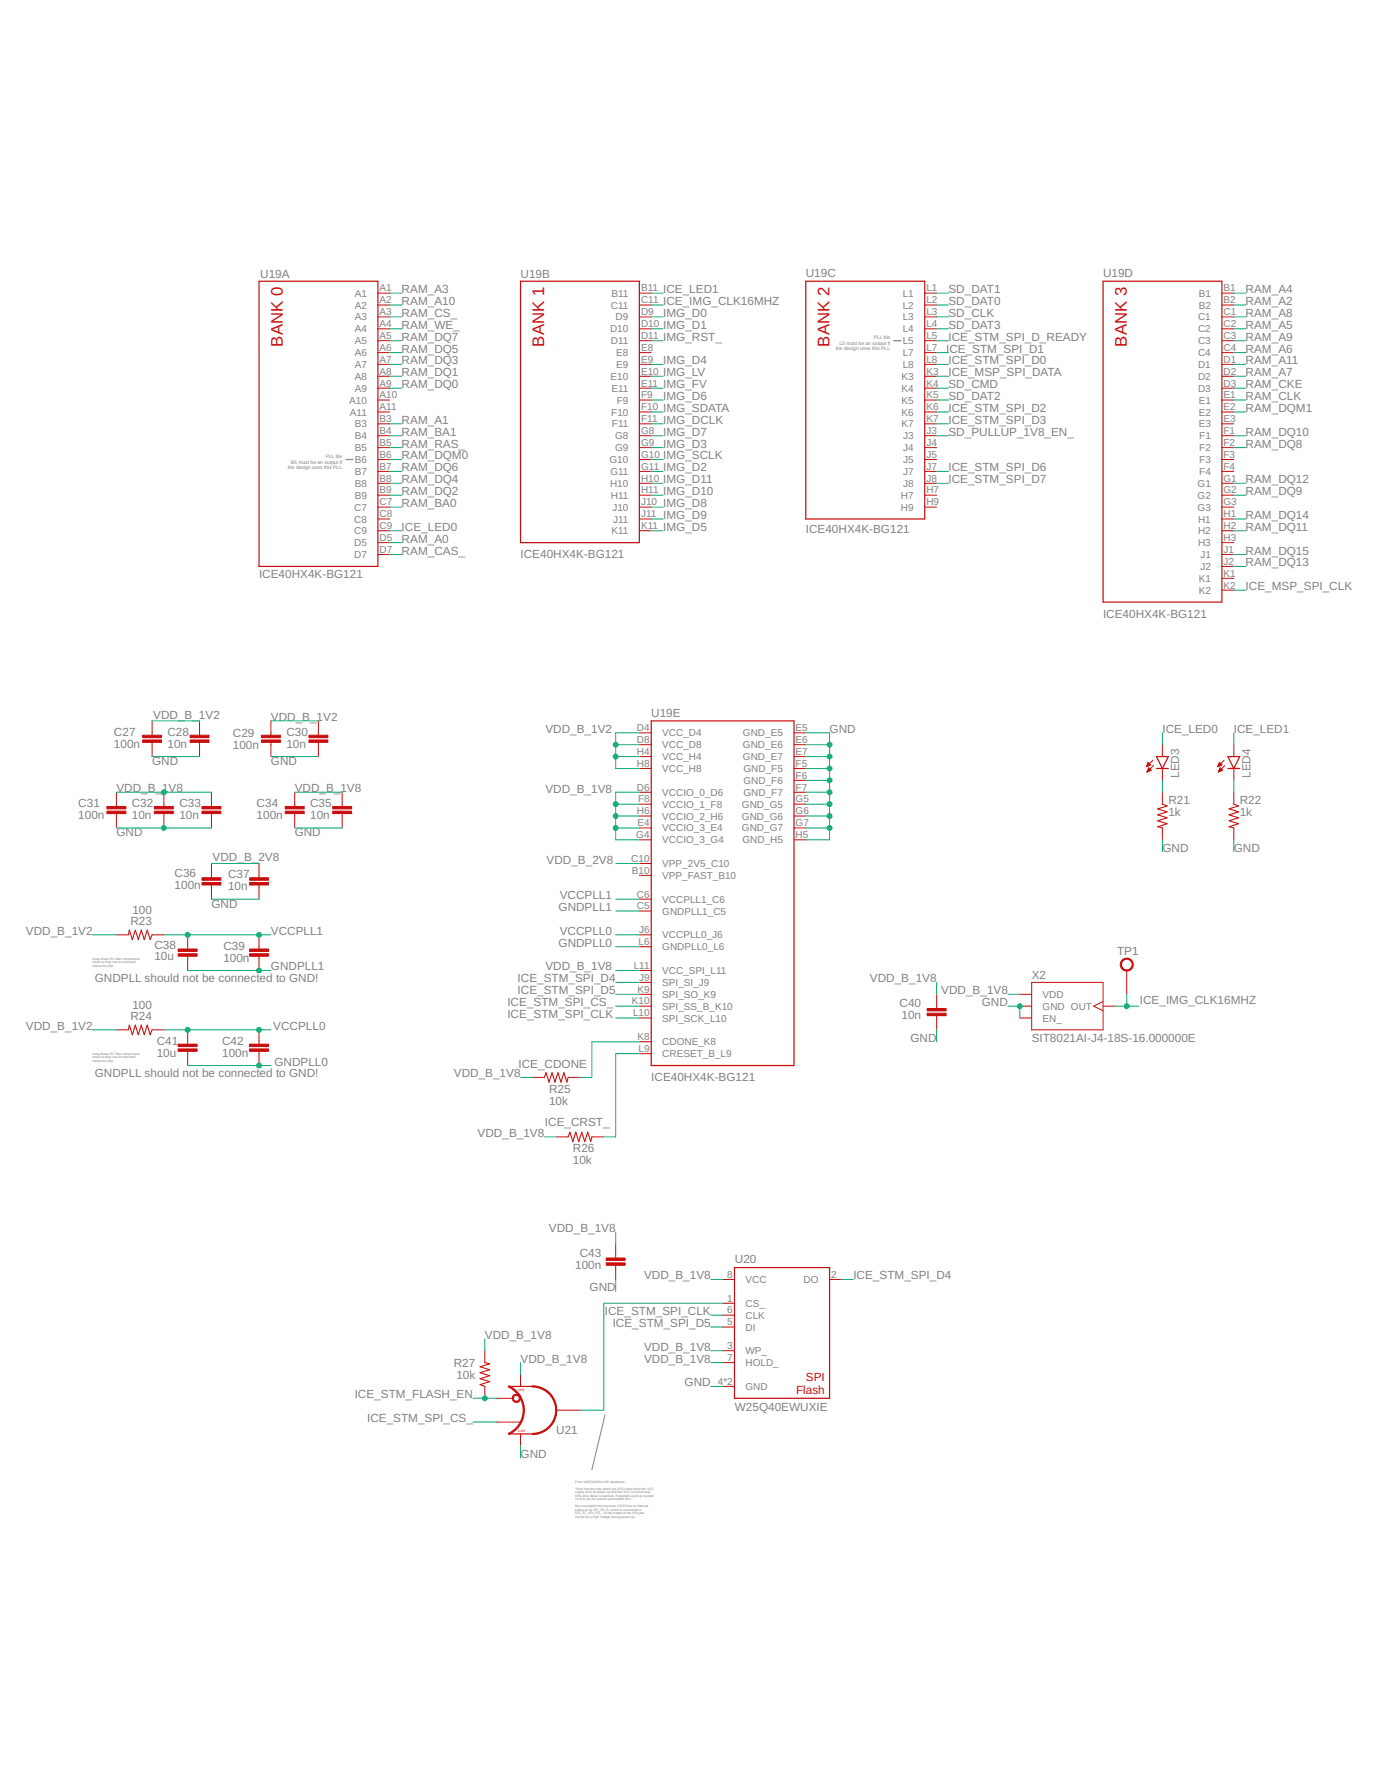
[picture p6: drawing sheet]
<svg xmlns="http://www.w3.org/2000/svg" width="216mm" height="279mm" viewBox="0 0 216 279" stroke-linecap="round" stroke-linejoin="round" font-family="sans-serif">
<defs><g id="words">
<g font-size="2.6" fill="#c90d0c">
<text x="44.3" y="54.3" transform="rotate(-90 44.3 54.3)">BANK 0</text>
<text x="85.2" y="54.3" transform="rotate(-90 85.2 54.3)">BANK 1</text>
<text x="129.9" y="54.3" transform="rotate(-90 129.9 54.3)">BANK 2</text>
<text x="176.4" y="54.3" transform="rotate(-90 176.4 54.3)">BANK 3</text>
</g>
<g font-size="1.8" fill="#808080">
<text x="40.7" y="43.5">U19A</text>
<text x="62.9" y="45.9">RAM_A3</text>
<text x="62.9" y="47.8">RAM_A10</text>
<text x="81.5" y="43.5">U19B</text>
<text x="103.8" y="47.8">ICE_IMG_CLK16MHZ</text>
<text x="103.8" y="45.9">ICE_LED1</text>
<text x="126.2" y="43.3">U19C</text>
<text x="148.5" y="45.9">SD_DAT1</text>
<text x="148.5" y="47.8">SD_DAT0</text>
<text x="172.7" y="43.3">U19D</text>
<text x="195" y="47.8">RAM_A2</text>
<text x="195" y="45.9">RAM_A4</text>
<text x="62.9" y="49.6">RAM_CS_</text>
<text x="62.9" y="51.5">RAM_WE_</text>
<text x="62.9" y="53.4">RAM_DQ7</text>
<text x="103.8" y="53.4">IMG_RST_</text>
<text x="103.8" y="51.5">IMG_D1</text>
<text x="103.8" y="49.6">IMG_D0</text>
<text x="148.5" y="53.4">ICE_STM_SPI_D_READY</text>
<text x="148.5" y="51.5">SD_DAT3</text>
<text x="148.5" y="49.6">SD_CLK</text>
<text x="195" y="51.5">RAM_A5</text>
<text x="195" y="49.6">RAM_A8</text>
<text x="195" y="53.4">RAM_A9</text>
<text x="62.9" y="55.2">RAM_DQ5</text>
<text x="62.9" y="57.1">RAM_DQ3</text>
<text x="62.9" y="58.9">RAM_DQ1</text>
<text x="103.8" y="58.9">IMG_LV</text>
<text x="103.8" y="57.1">IMG_D4</text>
<text x="148.1" y="55.2">ICE_STM_SPI_D1</text>
<text x="148.5" y="58.9">ICE_MSP_SPI_DATA</text>
<text x="148.5" y="57.1">ICE_STM_SPI_D0</text>
<text x="195" y="55.2">RAM_A6</text>
<text x="195" y="58.9">RAM_A7</text>
<text x="195" y="57.1">RAM_A11</text>
<text x="62.9" y="60.8">RAM_DQ0</text>
<text x="103.8" y="60.8">IMG_FV</text>
<text x="103.8" y="62.7">IMG_D6</text>
<text x="103.8" y="64.5">IMG_SDATA</text>
<text x="148.5" y="64.5">ICE_STM_SPI_D2</text>
<text x="148.5" y="62.7">SD_DAT2</text>
<text x="148.5" y="60.8">SD_CMD</text>
<text x="195" y="60.8">RAM_CKE</text>
<text x="195" y="64.5">RAM_DQM1</text>
<text x="195" y="62.7">RAM_CLK</text>
<text x="62.9" y="70.1">RAM_RAS_</text>
<text x="62.9" y="66.4">RAM_A1</text>
<text x="62.9" y="68.2">RAM_BA1</text>
<text x="62.9" y="72">RAM_DQM0</text>
<text x="103.8" y="70.1">IMG_D3</text>
<text x="103.8" y="68.2">IMG_D7</text>
<text x="103.8" y="66.4">IMG_DCLK</text>
<text x="103.8" y="72">IMG_SCLK</text>
<text x="148.5" y="66.4">ICE_STM_SPI_D3</text>
<text x="148.5" y="68.2">SD_PULLUP_1V8_EN_</text>
<text x="195" y="70.1">RAM_DQ8</text>
<text x="195" y="68.2">RAM_DQ10</text>
<text x="62.9" y="73.8">RAM_DQ6</text>
<text x="62.9" y="75.7">RAM_DQ4</text>
<text x="62.9" y="77.5">RAM_DQ2</text>
<text x="103.8" y="77.5">IMG_D10</text>
<text x="103.8" y="73.8">IMG_D2</text>
<text x="103.8" y="75.7">IMG_D11</text>
<text x="148.5" y="75.7">ICE_STM_SPI_D7</text>
<text x="148.5" y="73.8">ICE_STM_SPI_D6</text>
<text x="195" y="77.5">RAM_DQ9</text>
<text x="195" y="75.7">RAM_DQ12</text>
<text x="62.9" y="79.4">RAM_BA0</text>
<text x="62.9" y="83.1">ICE_LED0</text>
<text x="103.8" y="79.4">IMG_D8</text>
<text x="103.8" y="81.3">IMG_D9</text>
<text x="103.8" y="83.1">IMG_D5</text>
<text x="126.2" y="83.5">ICE40HX4K-BG121</text>
<text x="195" y="83.1">RAM_DQ11</text>
<text x="195" y="81.3">RAM_DQ14</text>
<text x="62.9" y="86.9">RAM_CAS_</text>
<text x="62.9" y="85">RAM_A0</text>
<text x="81.5" y="87.4">ICE40HX4K-BG121</text>
<text x="195" y="88.7">RAM_DQ13</text>
<text x="195" y="86.9">RAM_DQ15</text>
<text x="40.6" y="90.6">ICE40HX4K-BG121</text>
<text x="195" y="92.4">ICE_MSP_SPI_CLK</text>
<text x="172.7" y="96.7">ICE40HX4K-BG121</text>
<text x="24" y="112.5">VDD_B_1V2</text>
<text x="42.4" y="112.9">VDD_B_1V2</text>
<text x="102" y="112.4">U19E</text>
<text x="17.8" y="117.1">100n</text>
<text x="17.8" y="115.2">C27</text>
<text x="23.8" y="119.8">GND</text>
<text x="26.2" y="117.1">10n</text>
<text x="26.2" y="115.2">C28</text>
<text x="36.5" y="117.3">100n</text>
<text x="36.5" y="115.4">C29</text>
<text x="42.4" y="119.8">GND</text>
<text x="44.8" y="117.1">10n</text>
<text x="44.8" y="115.2">C30</text>
<text x="85.4" y="114.8">VDD_B_1V2</text>
<text x="129.9" y="114.8">GND</text>
<text x="182" y="114.8">ICE_LED0</text>
<text x="193.2" y="114.8">ICE_LED1</text>
<text x="18.2" y="124.1">VDD_B_1V8</text>
<text x="46.1" y="124.1">VDD_B_1V8</text>
<text x="85.4" y="124.3">VDD_B_1V8</text>
<text x="182.9" y="125.9">R21</text>
<text x="184.6" y="121.8" transform="rotate(-90 184.6 121.8)">LED3</text>
<text x="194.1" y="125.9">R22</text>
<text x="195.8" y="121.8" transform="rotate(-90 195.8 121.8)">LED4</text>
<text x="12.3" y="128.3">100n</text>
<text x="12.3" y="126.4">C31</text>
<text x="18.2" y="131">GND</text>
<text x="20.6" y="128.3">10n</text>
<text x="20.6" y="126.4">C32</text>
<text x="28.1" y="128.3">10n</text>
<text x="28.1" y="126.4">C33</text>
<text x="40.2" y="128.3">100n</text>
<text x="40.2" y="126.4">C34</text>
<text x="46.1" y="131">GND</text>
<text x="48.6" y="128.3">10n</text>
<text x="48.6" y="126.4">C35</text>
<text x="182.9" y="127.8">1k</text>
<text x="194.1" y="127.8">1k</text>
<text x="27.3" y="137.4">C36</text>
<text x="33.3" y="134.9">VDD_B_2V8</text>
<text x="35.7" y="137.6">C37</text>
<text x="85.6" y="135.2">VDD_B_2V8</text>
<text x="182" y="133.4">GND</text>
<text x="193.2" y="133.4">GND</text>
<text x="20.7" y="143.1">100</text>
<text x="27.3" y="139.2">100n</text>
<text x="33.1" y="142.1">GND</text>
<text x="35.7" y="139.4">10n</text>
<text x="87.4" y="142.7">GNDPLL1</text>
<text x="87.6" y="140.8">VCCPLL1</text>
<text x="4.1" y="146.4">VDD_B_1V2</text>
<text x="20.4" y="144.9">R23</text>
<text x="24.2" y="148.5">C38</text>
<text x="35" y="148.7">C39</text>
<text x="42.4" y="146.4">VCCPLL1</text>
<text x="87.4" y="148.3">GNDPLL0</text>
<text x="87.6" y="146.4">VCCPLL0</text>
<text x="174.9" y="149.6">TP1</text>
<text x="14.8" y="153.9">GNDPLL should not be connected to GND!</text>
<text x="24.2" y="150.4">10u</text>
<text x="35" y="150.6">100n</text>
<text x="42.4" y="152">GNDPLL1</text>
<text x="81" y="153.9">ICE_STM_SPI_D4</text>
<text x="81" y="155.7">ICE_STM_SPI_D5</text>
<text x="85.4" y="152">VDD_B_1V8</text>
<text x="136.2" y="153.9">VDD_B_1V8</text>
<text x="147.4" y="155.7">VDD_B_1V8</text>
<text x="161.5" y="153.3">X2</text>
<text x="4.1" y="161.3">VDD_B_1V2</text>
<text x="20.4" y="159.8">R24</text>
<text x="20.7" y="158">100</text>
<text x="42.8" y="161.3">VCCPLL0</text>
<text x="79.4" y="159.4">ICE_STM_SPI_CLK</text>
<text x="79.4" y="157.6">ICE_STM_SPI_CS_</text>
<text x="140.8" y="157.7">C40</text>
<text x="141.1" y="159.5">10n</text>
<text x="153.7" y="157.6">GND</text>
<text x="178.5" y="157.2">ICE_IMG_CLK16MHZ</text>
<text x="24.5" y="165.5">10u</text>
<text x="24.5" y="163.6">C41</text>
<text x="34.8" y="165.5">100n</text>
<text x="34.8" y="163.6">C42</text>
<text x="43" y="166.9">GNDPLL0</text>
<text x="81.2" y="167.3">ICE_CDONE</text>
<text x="142.6" y="163.2">GND</text>
<text x="161.5" y="163.2">SIT8021AI-J4-18S-16.000000E</text>
<text x="14.8" y="168.7">GNDPLL should not be connected to GND!</text>
<text x="71.1" y="168.7">VDD_B_1V8</text>
<text x="86" y="173">10k</text>
<text x="86" y="171.2">R25</text>
<text x="102" y="169.3">ICE40HX4K-BG121</text>
<text x="74.8" y="178">VDD_B_1V8</text>
<text x="85.3" y="176.4">ICE_CRST_</text>
<text x="89.7" y="182.3">10k</text>
<text x="89.7" y="180.5">R26</text>
<text x="86" y="192.9">VDD_B_1V8</text>
<text x="90.8" y="196.9">C43</text>
<text x="115.1" y="197.9">U20</text>
<text x="90" y="198.8">100n</text>
<text x="92.3" y="202.2">GND</text>
<text x="100.8" y="200.4">VDD_B_1V8</text>
<text x="133.6" y="200.4">ICE_STM_SPI_D4</text>
<text x="75.9" y="209.7">VDD_B_1V8</text>
<text x="94.7" y="206">ICE_STM_SPI_CLK</text>
<text x="95.9" y="207.8">ICE_STM_SPI_D5</text>
<text x="71" y="214.2">R27</text>
<text x="81.5" y="213.4">VDD_B_1V8</text>
<text x="100.8" y="211.5">VDD_B_1V8</text>
<text x="100.8" y="213.4">VDD_B_1V8</text>
<text x="55.5" y="219">ICE_STM_FLASH_EN</text>
<text x="71.5" y="216">10k</text>
<text x="107.2" y="217.1">GND</text>
<text x="115.1" y="220.9">W25Q40EWUXIE</text>
<text x="57.5" y="222.7">ICE_STM_SPI_CS_</text>
<text x="87.1" y="224.6">U21</text>
<text x="81.5" y="228.3">GND</text>
</g>
<g font-size="1.8" fill="#c90d0c">
<text x="124.6" y="218.3">Flash</text>
<text x="126.2" y="216.3">SPI</text>
</g>
<g font-size="1.6" fill="#808080">
<text x="55.5" y="46.5">A1</text>
<text x="59.4" y="45.6">A1</text>
<text x="59.4" y="47.5">A2</text>
<text x="95.7" y="46.5">B11</text>
<text x="100.4" y="45.6">B11</text>
<text x="100.4" y="47.5">C11</text>
<text x="141.3" y="46.5">L1</text>
<text x="145" y="45.6">L1</text>
<text x="145" y="47.5">L2</text>
<text x="187.7" y="46.5">B1</text>
<text x="191.6" y="45.6">B1</text>
<text x="191.6" y="47.5">B2</text>
<text x="55.5" y="48.3">A2</text>
<text x="55.5" y="50.2">A3</text>
<text x="55.5" y="52.1">A4</text>
<text x="55.5" y="53.9">A5</text>
<text x="59.4" y="49.4">A3</text>
<text x="59.4" y="51.2">A4</text>
<text x="59.4" y="53.1">A5</text>
<text x="95.5" y="52.1">D10</text>
<text x="95.6" y="48.3">C11</text>
<text x="95.6" y="53.9">D11</text>
<text x="96.4" y="50.2">D9</text>
<text x="100.4" y="49.4">D9</text>
<text x="100.4" y="51.2">D10</text>
<text x="100.4" y="53.1">D11</text>
<text x="141.3" y="48.3">L2</text>
<text x="141.3" y="50.2">L3</text>
<text x="141.3" y="52.1">L4</text>
<text x="141.3" y="53.9">L5</text>
<text x="145" y="49.4">L3</text>
<text x="145" y="51.2">L4</text>
<text x="145" y="53.1">L5</text>
<text x="187.6" y="50.2">C1</text>
<text x="187.6" y="52.1">C2</text>
<text x="187.6" y="53.9">C3</text>
<text x="187.7" y="48.3">B2</text>
<text x="191.6" y="49.4">C1</text>
<text x="191.6" y="51.2">C2</text>
<text x="191.6" y="53.1">C3</text>
<text x="55.5" y="55.8">A6</text>
<text x="55.5" y="57.6">A7</text>
<text x="55.5" y="59.5">A8</text>
<text x="59.4" y="55">A6</text>
<text x="59.4" y="56.8">A7</text>
<text x="59.4" y="58.7">A8</text>
<text x="95.6" y="59.5">E10</text>
<text x="96.5" y="55.8">E8</text>
<text x="96.5" y="57.6">E9</text>
<text x="100.4" y="55">E8</text>
<text x="100.4" y="56.8">E9</text>
<text x="100.4" y="58.7">E10</text>
<text x="141.2" y="59.5">K3</text>
<text x="141.3" y="55.8">L7</text>
<text x="141.3" y="57.6">L8</text>
<text x="145" y="55">L7</text>
<text x="145" y="56.8">L8</text>
<text x="145" y="58.7">K3</text>
<text x="187.6" y="55.8">C4</text>
<text x="187.6" y="57.6">D1</text>
<text x="187.6" y="59.5">D2</text>
<text x="191.6" y="55">C4</text>
<text x="191.6" y="56.8">D1</text>
<text x="191.6" y="58.7">D2</text>
<text x="54.7" y="63.2">A10</text>
<text x="54.8" y="65.1">A11</text>
<text x="55.5" y="61.4">A9</text>
<text x="59.4" y="60.5">A9</text>
<text x="59.4" y="62.4">A10</text>
<text x="59.4" y="64.3">A11</text>
<text x="95.7" y="65.1">F10</text>
<text x="95.7" y="61.4">E11</text>
<text x="96.6" y="63.2">F9</text>
<text x="100.4" y="60.5">E11</text>
<text x="100.4" y="62.4">F9</text>
<text x="100.4" y="64.3">F10</text>
<text x="141.2" y="61.4">K4</text>
<text x="141.2" y="63.2">K5</text>
<text x="141.2" y="65.1">K6</text>
<text x="145" y="60.5">K4</text>
<text x="145" y="62.4">K5</text>
<text x="145" y="64.3">K6</text>
<text x="187.6" y="61.4">D3</text>
<text x="187.7" y="63.2">E1</text>
<text x="187.7" y="65.1">E2</text>
<text x="191.6" y="60.5">D3</text>
<text x="191.6" y="62.4">E1</text>
<text x="191.6" y="64.3">E2</text>
<text x="55.5" y="66.9">B3</text>
<text x="55.5" y="68.8">B4</text>
<text x="55.5" y="70.7">B5</text>
<text x="59.4" y="66.1">B3</text>
<text x="59.4" y="68">B4</text>
<text x="59.4" y="69.8">B5</text>
<text x="59.4" y="71.7">B6</text>
<text x="95.8" y="66.9">F11</text>
<text x="96.3" y="68.8">G8</text>
<text x="96.3" y="70.7">G9</text>
<text x="100.4" y="66.1">F11</text>
<text x="100.4" y="68">G8</text>
<text x="100.4" y="69.8">G9</text>
<text x="100.4" y="71.7">G10</text>
<text x="141.2" y="66.9">K7</text>
<text x="141.4" y="68.8">J3</text>
<text x="141.4" y="70.7">J4</text>
<text x="145" y="66.1">K7</text>
<text x="145" y="68">J3</text>
<text x="145" y="69.8">J4</text>
<text x="145" y="71.7">J5</text>
<text x="187.7" y="66.9">E3</text>
<text x="187.8" y="68.8">F1</text>
<text x="187.8" y="70.7">F2</text>
<text x="191.6" y="66.1">E3</text>
<text x="191.6" y="68">F1</text>
<text x="191.6" y="69.8">F2</text>
<text x="191.6" y="71.7">F3</text>
<text x="55.5" y="72.5">B6</text>
<text x="55.5" y="74.4">B7</text>
<text x="55.5" y="76.2">B8</text>
<text x="59.4" y="73.6">B7</text>
<text x="59.4" y="75.4">B8</text>
<text x="59.4" y="77.3">B9</text>
<text x="95.4" y="72.5">G10</text>
<text x="95.5" y="76.2">H10</text>
<text x="95.6" y="74.4">G11</text>
<text x="100.4" y="73.6">G11</text>
<text x="100.4" y="75.4">H10</text>
<text x="100.4" y="77.3">H11</text>
<text x="141.4" y="72.5">J5</text>
<text x="141.4" y="74.4">J7</text>
<text x="141.4" y="76.2">J8</text>
<text x="145" y="73.6">J7</text>
<text x="145" y="75.4">J8</text>
<text x="145" y="77.3">H7</text>
<text x="187.5" y="76.2">G1</text>
<text x="187.8" y="72.5">F3</text>
<text x="187.8" y="74.4">F4</text>
<text x="191.6" y="73.6">F4</text>
<text x="191.6" y="75.4">G1</text>
<text x="191.6" y="77.3">G2</text>
<text x="55.4" y="80">C7</text>
<text x="55.4" y="81.8">C8</text>
<text x="55.4" y="83.7">C9</text>
<text x="55.5" y="78.1">B9</text>
<text x="59.4" y="79.1">C7</text>
<text x="59.4" y="81">C8</text>
<text x="59.4" y="82.9">C9</text>
<text x="95.6" y="78.1">H11</text>
<text x="95.7" y="83.7">K11</text>
<text x="95.9" y="80">J10</text>
<text x="96" y="81.8">J11</text>
<text x="100.4" y="79.1">J10</text>
<text x="100.4" y="81">J11</text>
<text x="100.4" y="82.9">K11</text>
<text x="141.1" y="78.1">H7</text>
<text x="141.1" y="80">H9</text>
<text x="145" y="79.1">H9</text>
<text x="187.5" y="78.1">G2</text>
<text x="187.5" y="80">G3</text>
<text x="187.6" y="81.8">H1</text>
<text x="187.6" y="83.7">H2</text>
<text x="191.6" y="79.1">G3</text>
<text x="191.6" y="81">H1</text>
<text x="191.6" y="82.9">H2</text>
<text x="55.4" y="85.6">D5</text>
<text x="55.4" y="87.4">D7</text>
<text x="59.4" y="84.7">D5</text>
<text x="59.4" y="86.6">D7</text>
<text x="187.6" y="85.6">H3</text>
<text x="187.9" y="87.4">J1</text>
<text x="187.9" y="89.3">J2</text>
<text x="191.6" y="84.7">H3</text>
<text x="191.6" y="86.6">J1</text>
<text x="191.6" y="88.5">J2</text>
<text x="187.7" y="91.1">K1</text>
<text x="187.7" y="93">K2</text>
<text x="191.6" y="90.3">K1</text>
<text x="191.6" y="92.2">K2</text>
<text x="99.7" y="114.5">D4</text>
<text x="99.7" y="116.4">D8</text>
<text x="99.7" y="118.2">H4</text>
<text x="103.7" y="115.3">VCC_D4</text>
<text x="103.7" y="117.2">VCC_D8</text>
<text x="103.7" y="119.1">VCC_H4</text>
<text x="116.3" y="115.3">GND_E5</text>
<text x="116.3" y="117.2">GND_E6</text>
<text x="116.3" y="119.1">GND_E7</text>
<text x="124.6" y="114.5">E5</text>
<text x="124.6" y="116.4">E6</text>
<text x="124.6" y="118.2">E7</text>
<text x="99.7" y="123.8">D6</text>
<text x="99.7" y="120.1">H8</text>
<text x="99.9" y="125.7">F8</text>
<text x="103.7" y="124.6">VCCIO_0_D6</text>
<text x="103.7" y="120.9">VCC_H8</text>
<text x="116.4" y="120.9">GND_F5</text>
<text x="116.4" y="122.8">GND_F6</text>
<text x="116.4" y="124.6">GND_F7</text>
<text x="124.6" y="120.1">F5</text>
<text x="124.6" y="122">F6</text>
<text x="124.6" y="123.8">F7</text>
<text x="124.6" y="125.7">G5</text>
<text x="99.6" y="131.3">G4</text>
<text x="99.7" y="127.5">H6</text>
<text x="99.8" y="129.4">E4</text>
<text x="103.7" y="130.2">VCCIO_3_E4</text>
<text x="103.7" y="126.5">VCCIO_1_F8</text>
<text x="103.7" y="128.4">VCCIO_2_H6</text>
<text x="116.2" y="126.5">GND_G5</text>
<text x="116.2" y="128.4">GND_G6</text>
<text x="116.2" y="130.2">GND_G7</text>
<text x="124.6" y="127.5">G6</text>
<text x="124.6" y="129.4">G7</text>
<text x="124.6" y="131.3">H5</text>
<text x="98.8" y="135">C10</text>
<text x="98.9" y="136.8">B10</text>
<text x="103.7" y="137.7">VPP_FAST_B10</text>
<text x="103.7" y="135.8">VPP_2V5_C10</text>
<text x="103.7" y="132.1">VCCIO_3_G4</text>
<text x="116.2" y="132.1">GND_H5</text>
<text x="99.7" y="142.4">C5</text>
<text x="99.7" y="140.6">C6</text>
<text x="103.7" y="143.2">GNDPLL1_C5</text>
<text x="103.7" y="141.4">VCCPLL1_C6</text>
<text x="100" y="148">L6</text>
<text x="100.1" y="146.1">J6</text>
<text x="103.7" y="147">VCCPLL0_J6</text>
<text x="103.7" y="148.8">GNDPLL0_L6</text>
<text x="99.2" y="151.7">L11</text>
<text x="99.8" y="155.5">K9</text>
<text x="100.1" y="153.6">J9</text>
<text x="103.7" y="154.4">SPI_SI_J9</text>
<text x="103.7" y="152.6">VCC_SPI_L11</text>
<text x="98.9" y="157.3">K10</text>
<text x="99.1" y="159.2">L10</text>
<text x="103.7" y="158.1">SPI_SS_B_K10</text>
<text x="103.7" y="156.3">SPI_SO_K9</text>
<text x="103.7" y="160">SPI_SCK_L10</text>
<text x="163.2" y="158.1">GND OUT</text>
<text x="163.2" y="160">EN_</text>
<text x="163.2" y="156.3">VDD</text>
<text x="99.8" y="162.9">K8</text>
<text x="100" y="164.8">L9</text>
<text x="103.7" y="163.7">CDONE_K8</text>
<text x="103.7" y="165.6">CRESET_B_L9</text>
<text x="113.9" y="200.1">8</text>
<text x="113.9" y="203.8">1</text>
<text x="116.7" y="200.9">VCC</text>
<text x="125.8" y="200.9">DO</text>
<text x="130.1" y="200.1">2</text>
<text x="113.9" y="207.6">5</text>
<text x="113.9" y="205.7">6</text>
<text x="116.7" y="204.7">CS_</text>
<text x="116.7" y="208.4">DI</text>
<text x="116.7" y="206.5">CLK</text>
<text x="113.9" y="211.3">3</text>
<text x="113.9" y="213.2">7</text>
<text x="116.7" y="212.1">WP_</text>
<text x="116.7" y="214">HOLD_</text>
<text x="112.4" y="216.9">4*2</text>
<text x="116.7" y="217.7">GND</text>
</g>
<g font-size=".8" fill="#808080">
<text x="136.8" y="53.2">PLL tile</text>
<text x="130.8" y="54.9">the design uses this PLL</text>
<text x="131.4" y="54">L5 must be an output if</text>
<text x="51" y="71.8">PLL tile</text>
<text x="45" y="73.5">the design uses this PLL</text>
<text x="45.5" y="72.6">B6 must be an output if</text>
</g>
<g font-size=".5" fill="#808080">
<text x="14.5" y="150.3">Keep these RC filter components</text>
<text x="14.5" y="150.9">small so they can be mounted</text>
<text x="14.5" y="151.4">below the chip.</text>
<text x="14.5" y="165.2">Keep these RC filter components</text>
<text x="14.5" y="165.8">small so they can be mounted</text>
<text x="14.5" y="166.3">below the chip.</text>
<text x="90.1" y="232.2">From W25Q40EWUXIE datasheet:</text>
<text x="90.1" y="233.3">&quot;Note that the chip select pin (/CS) must track the VCC</text>
<text x="90.1" y="233.9">supply level at power-up until the VCC-min level and</text>
<text x="90.1" y="234.4">tVSL time delay is reached. If needed a pull-up resister</text>
<text x="90.1" y="235">on /CS can be used to accomplish this.&quot;</text>
<text x="90.1" y="236.1">We accomplish this because ICE40 has an internal</text>
<text x="90.1" y="236.6">pullup on its SPI_SS_B, which is connected to</text>
<text x="90.1" y="237.2">ICE_ST_SPI_CS_, so the output of the OR gate</text>
<text x="90.1" y="237.7">should be a high voltage during power up.</text>
</g>
<g font-size=".5" fill="#c90d0c">
<text x="81.1" y="217.9">VDD</text>
<text x="81.1" y="224.2">GND</text>
</g>
</g></defs>
<path d="M94.7 221.6l-2 8.6" fill="none" stroke="#808080" stroke-width=".16"/>
<path d="M139.9 53.4h1.2M54.1 72h1.1" fill="none" stroke="#808080" stroke-width=".19"/>
<g fill="#c90d0c" stroke="#c90d0c" stroke-width=".16">
<path d="M16.7 127h3v.4h-3z"/>
<path d="M16.7 126.3h3v.4h-3z"/>
<path d="M24.2 127h2.9v.4h-2.9z"/>
<path d="M24.2 126.3h2.9v.4h-2.9z"/>
<path d="M31.6 127h3v.4h-3z"/>
<path d="M31.6 126.3h3v.4h-3z"/>
<path d="M22.3 115.9h3v.4h-3z"/>
<path d="M22.3 115.1h3v.4h-3z"/>
<path d="M29.8 115.9h2.9v.4h-2.9z"/>
<path d="M29.8 115.1h2.9v.4h-2.9z"/>
<path d="M31.6 138.2h3v.4h-3z"/>
<path d="M31.6 137.5h3v.4h-3z"/>
<path d="M39.1 138.2h2.9v.4h-2.9z"/>
<path d="M39.1 137.5h2.9v.4h-2.9z"/>
<path d="M27.9 164.3h3v.4h-3z"/>
<path d="M27.9 163.5h3v.4h-3z"/>
<path d="M39.1 164.3h2.9v.4h-2.9z"/>
<path d="M39.1 163.5h2.9v.4h-2.9z"/>
<path d="M27.9 149.4h3v.4h-3z"/>
<path d="M27.9 148.6h3v.4h-3z"/>
<path d="M39.1 149.4h2.9v.4h-2.9z"/>
<path d="M39.1 148.6h2.9v.4h-2.9z"/>
<path d="M40.9 115.9h3v.4h-3z"/>
<path d="M40.9 115.1h3v.4h-3z"/>
<path d="M44.7 127h2.9v.4h-2.9z"/>
<path d="M44.7 126.3h2.9v.4h-2.9z"/>
<path d="M48.4 115.9h2.9v.4h-2.9z"/>
<path d="M48.4 115.1h2.9v.4h-2.9z"/>
<path d="M52.1 127h3v.4h-3z"/>
<path d="M52.1 126.3h3v.4h-3z"/>
<path d="M145.2 158.7h2.9v.4h-2.9z"/>
<path d="M145.2 157.9h2.9v.4h-2.9z"/>
<path d="M94.9 197.8h3v.4h-3z"/>
<path d="M94.9 197h3v.4h-3z"/>
</g>
<g fill="none" stroke="#c90d0c" stroke-width=".16">
<path d="M59.2 45.9h1.8M59.2 47.8h1.8M59.2 49.6h1.8M59.2 51.5h1.8M59.2 53.4h1.8M59.2 55.2h1.8M59.2 57.1h1.8M59.2 58.9h1.8M100.1 45.9h1.9M100.1 47.8h1.9M100.1 49.6h1.9M100.1 51.5h1.9"/>
<path d="M100.1 53.4h1.9M100.1 55.2h1.9M100.1 57.1h1.9M100.1 58.9h1.9M144.8 45.9h1.8M144.8 47.8h1.8M144.8 49.6h1.8M144.8 51.5h1.8M144.8 53.4h1.8M144.8 55.2h1.8M144.8 57.1h1.8M144.8 58.9h1.8"/>
<path d="M191.3 45.9h1.9M191.3 47.8h1.9M191.3 49.6h1.9M191.3 51.5h1.9M191.3 53.4h1.9M191.3 55.2h1.9M191.3 57.1h1.9M191.3 58.9h1.9M59.2 60.8h1.8M59.2 62.7h1.8M59.2 64.5h1.8M59.2 66.4h1.8"/>
<path d="M59.2 68.2h1.8M59.2 70.1h1.8M59.2 72h1.8M59.2 73.8h1.8M59.2 75.7h1.8M59.2 77.6h1.8M59.2 79.4h1.8M100.1 60.8h1.9M100.1 62.7h1.9M100.1 64.5h1.9M100.1 66.4h1.9M100.1 68.2h1.9"/>
<path d="M100.1 70.1h1.9M100.1 72h1.9M100.1 73.8h1.9M100.1 75.7h1.9M100.1 77.6h1.9M100.1 79.4h1.9M144.8 60.8h1.8M144.8 62.7h1.8M144.8 64.5h1.8M144.8 66.4h1.8M144.8 68.2h1.8M144.8 70.1h1.8"/>
<path d="M144.8 72h1.8M144.8 73.8h1.8M144.8 75.7h1.8M144.8 77.6h1.8M144.8 79.4h1.8M191.3 60.8h1.9M191.3 62.7h1.9M191.3 64.5h1.9M191.3 66.4h1.9M191.3 68.2h1.9M191.3 70.1h1.9M191.3 72h1.9"/>
<path d="M191.3 73.8h1.9M191.3 75.7h1.9M191.3 77.6h1.9M191.3 79.4h1.9M59.2 81.3h1.8M59.2 83.1h1.8M59.2 85h1.8M59.2 86.8h1.8M100.1 81.3h1.9M100.1 83.1h1.9M191.3 81.3h1.9M191.3 83.1h1.9"/>
<path d="M191.3 85h1.9M191.3 86.8h1.9M191.3 88.7h1.9M191.3 90.6h1.9M191.3 92.4h1.9M23.8 112.9v2.2M23.8 116.3v2.2M31.2 112.9v2.2M31.2 116.3v2.2M42.4 112.9v2.2M42.4 116.3v2.2M49.8 112.9v2.2"/>
<path d="M49.8 116.3v2.2M100.1 114.8h1.9M100.1 116.6h1.9M100.1 118.5h1.9M124.3 114.8h1.9M124.3 116.6h1.9M124.3 118.5h1.9M179.5 120h.3M179.6 119.9h.4M179.6 119.8h.5M179.6 119.7h.4M179.7 119.6h.3"/>
<path d="M179.7 119.5h.2M179.7 119.5h.1M179.8 119.4l.3 .4-.6 .3zM180.5 119l-1 1.1M180.6 119.9l-1 1M182 116.6v1.9M190.7 120h.2M190.7 119.9h.4M190.8 119.8h.5M190.8 119.7h.4M190.8 119.6h.3M190.9 119.5h.2"/>
<path d="M190.9 119.5h.1M190.9 119.4l.4 .4-.7 .3zM191.7 119l-1.1 1.1M191.8 119.9l-1 1M193.2 116.6v1.9M18.2 124.1v2.2M18.2 127.4v2.3M25.7 124.1v2.2M25.7 127.4v2.3M33.1 124.1v2.2M33.1 127.4v2.3M33.1 135.2v2.3"/>
<path d="M33.1 138.6v2.2M40.6 135.2v2.3M40.6 138.6v2.2M46.1 124.1v2.2M46.1 127.4v2.3M53.6 124.1v2.2M53.6 127.4v2.3M100.1 137.1h1.9M100.1 135.2h1.9M100.1 124.1h1.9M100.1 129.7h1.9M100.1 120.4h1.9"/>
<path d="M100.1 125.9h1.9M100.1 131.5h1.9M100.1 127.8h1.9M124.3 124.1h1.9M124.3 129.7h1.9M124.3 120.4h1.9M124.3 122.2h1.9M124.3 125.9h1.9M124.3 131.5h1.9M124.3 127.8h1.9M179.5 120h.1M179.6 120.9h.1"/>
<path d="M179.6 120.8h.2M179.6 120.8h.4M179.7 120.7h.4M179.7 120.6h.5M179.7 120.5h.4M179.8 120.4h.2M179.8 120.4h.1M179.9 120.3l-.3 .6M179.9 120.3l.3 .3-.6 .3M179.9 120.3h.1M182 120.4v1.8M182 124.1v1.8"/>
<path d="M182 129.7v1.8M190.7 120h.1M190.8 120.9h.1M190.8 120.8h.1M190.8 120.8h.3M190.8 120.7h.5M190.9 120.6h.4M190.9 120.5h.4M190.9 120.4h.3M191 120.4h.1M191 120.3h.1M191 120.3l-.2 .6"/>
<path d="M191 120.3l.4 .3-.6 .3M193.2 120.4v1.8M193.2 124.1v1.8M193.2 129.7v1.8M18.2 146.4h1.9M23.8 146.4h1.9M29.4 146.4v2.3M29.4 149.8v2.2M40.6 146.4v2.3M40.6 149.8v2.2M100.1 142.7h1.9M100.1 140.8h1.9"/>
<path d="M100.1 146.4h1.9M100.1 153.9h1.9M100.1 157.6h1.9M100.1 155.7h1.9M100.1 159.4h1.9M100.1 152h1.9M100.1 148.3h1.9M146.6 155.7v2.2M146.6 159.1v2.2M159.7 157.6h1.8M159.7 155.7h1.8M159.7 159.4h1.8"/>
<path d="M161.5 153.9h11.2v7.4h-11.2zM172.7 157.6h1.9M172.7 156.8l-1.5 .8 1.5 .7M176.4 152v3.7M18.2 161.3h1.9M23.8 161.3h1.9M29.4 161.3v2.2M29.4 164.7v2.2M40.6 161.3v2.2M40.6 164.7v2.2M83.4 168.7h1.8M87.1 178.1h1.8"/>
<path d="M88.9 168.7h1.9M92.7 178.1h1.8M100.1 163.2h1.9M100.1 165h1.9M96.4 194.8v2.2M96.4 198.1v2.3M75.9 211.5v1.9M75.9 217.1v1.9M77.8 219h2.4M81.5 215.3v1.8M113.1 200.4h1.9M113.1 204.1h1.9"/>
<path d="M113.1 207.8h1.9M113.1 217.1h1.9M113.1 211.5h1.9M113.1 213.4h1.9M113.1 206h1.9M129.9 200.4h1.8M77.8 222.7h3.7M81.5 224.6v1.8M87.1 220.9h3.7"/>
</g>
<path d="M182 125.9l.7 .3-1.4 .5 1.4 .4-1.4 .5 1.4 .5-1.4 .4 1.4 .5-1.4 .5 .7 .2M193.2 125.9l.7 .3-1.5 .5 1.5 .4-1.5 .5 1.5 .5-1.5 .4 1.5 .5-1.5 .5 .8 .2M20.1 146.4l.2-.7 .4 1.5 .5-1.5 .5 1.5 .4-1.5 .5 1.5 .5-1.5 .4 1.5 .3-.8M20.1 161.3l.2-.8 .4 1.6 .5-1.6 .5 1.6 .4-1.6 .5 1.6 .5-1.6 .4 1.6 .3-.8M85.2 168.7l.3-.7 .5 1.5 .4-1.5 .5 1.5 .5-1.5 .4 1.5 .5-1.5 .5 1.5 .1-.8M88.9 178.1l.3-.8 .5 1.5 .4-1.5 .5 1.5 .5-1.5 .4 1.5 .5-1.5 .5 1.5 .2-.7M75.9 213.4l.8 .2-1.5 .5 1.5 .4-1.5 .5 1.5 .5-1.5 .4 1.5 .5-1.5 .5 .7 .2" fill="none" stroke="#c90d0c" stroke-width=".17"/>
<path d="M40.6 44h18.6v44.7h-18.6zM81.5 44h18.6v41h-18.6zM126.2 44h18.6v37.3h-18.6zM172.7 44h18.6v50.3h-18.6zM102 112.9h22.3v54h-22.3zM181.1 118.5h1.8l-.9 1.9zM192.2 118.5h1.9l-.9 1.9zM181.1 120.4h1.8M192.2 120.4h1.9M115 198.5h14.9v20.5h-14.9zM79.6 217.1h3.8M79.6 224.6h3.8" fill="none" stroke="#c90d0c" stroke-width=".19"/>
<g fill="#c90d0c" stroke="#c90d0c" stroke-width=".16">
<path d="M175.8 150.3a1.03 1.03 0 0 1 1.5 .3 1.03 1.03 0 0 1-.7 1.5 1.03 1.03 0 0 1-1.2-1h.2a.84 .84 0 0 1 1.1-.8 .84 .84 0 0 1 .3 1.3 .84 .84 0 0 1-1.4-.3v-.2h-.2v-.3z" fill-rule="evenodd"/>
<path d="M79.7 217a4.2 4.2 0 0 1 2.4 3.9 4.2 4.2 0 0 1-2.4 3.8l-.1-.2a4 4 0 0 0 2.3-3.6 4 4 0 0 0-2.3-3.7z" fill-rule="evenodd"/>
<path d="M83.4 217a3.8 3.8 0 0 1 3.8 3.9 3.8 3.8 0 0 1-3.8 3.8v-.2a3.6 3.6 0 0 0 3.6-3.6 3.6 3.6 0 0 0-3.6-3.7z" fill-rule="evenodd"/>
<path d="M80.4 218.5a.65 .65 0 0 1 1 .1 .65 .65 0 0 1-.4 1 .65 .65 0 0 1-.8-.6h.2a.47 .47 0 0 1 .6-.5 .47 .47 0 0 1 .2 .8 .47 .47 0 0 1-.8-.1v-.2h-.2z" fill-rule="evenodd"/>
</g>
<g fill="none" stroke="#0dab76" stroke-width=".16">
<path d="M61 47.8h1.9M61 49.6h1.9M61 51.5h1.9M61 45.9h1.9M61 55.2h1.9M61 58.9h1.9M61 53.4h1.9M61 57.1h1.9M102 47.8h1.8M102 49.6h1.8M102 51.5h1.8M102 45.9h1.8"/>
<path d="M102 58.9h1.8M102 53.4h1.8M102 57.1h1.8M146.6 47.8h1.9M146.6 49.6h1.9M146.6 51.5h1.9M146.6 45.9h1.9M146.6 55.2h1.9M146.6 58.9h1.9M146.6 53.4h1.9M146.6 57.1h1.9M193.2 47.8h1.8"/>
<path d="M193.2 49.6h1.8M193.2 51.5h1.8M193.2 45.9h1.8M193.2 55.2h1.8M193.2 58.9h1.8M193.2 53.4h1.8M193.2 57.1h1.8M61 70.1h1.9M61 60.8h1.9M61 66.4h1.9M61 68.2h1.9M61 79.4h1.9"/>
<path d="M61 72h1.9M61 73.8h1.9M61 75.7h1.9M61 77.6h1.9M102 70.1h1.8M102 60.8h1.8M102 66.4h1.8M102 68.2h1.8M102 79.4h1.8M102 72h1.8M102 73.8h1.8M102 75.7h1.8"/>
<path d="M102 77.6h1.8M102 64.5h1.8M102 62.7h1.8M146.6 60.8h1.9M146.6 66.4h1.9M146.6 68.2h1.9M146.6 73.8h1.9M146.6 75.7h1.9M146.6 64.5h1.9M146.6 62.7h1.9M193.2 70.1h1.8M193.2 60.8h1.8"/>
<path d="M193.2 68.2h1.8M193.2 75.7h1.8M193.2 77.6h1.8M193.2 64.5h1.8M193.2 62.7h1.8M61 86.8h1.9M61 85h1.9M61 83.1h1.9M102 83.1h1.8M102 81.3h1.8M193.2 86.8h1.8M193.2 83.1h1.8"/>
<path d="M193.2 81.3h1.8M193.2 88.7h1.8M193.2 92.4h1.8M23.8 118.5h7.4M23.8 112.9h7.4M42.4 118.5h7.4M42.4 112.9h7.4M96.4 118.5h3.7M96.4 116.6h3.7M100.1 114.8h-3.7v5.6h3.7M126.2 114.8h3.7v16.7h-3.7M126.2 118.5h3.7"/>
<path d="M126.2 116.6h3.7M182 114.8v1.8M193.2 114.8v1.8M18.2 124.1h14.9M18.2 129.7h14.9M33.1 135.2h7.5M46.1 124.1h7.5M46.1 129.7h7.5M96.4 125.9h3.7M96.4 127.8h3.7M96.4 129.7h3.7M96.4 135.2h3.7"/>
<path d="M100.1 124.1h-3.7v7.4h3.7M126.2 124.1h3.7M126.2 125.9h3.7M126.2 127.8h3.7M126.2 129.7h3.7M126.2 120.4h3.7M126.2 122.2h3.7M182 122.2v1.9M182 131.5v1.9M193.2 122.2v1.9M193.2 131.5v1.9M14.5 146.4h3.7"/>
<path d="M25.7 146.4h16.7M29.4 152h13M33.1 140.8h7.5M96.4 152h3.7M96.4 155.7h3.7M96.4 140.8h3.7M96.4 157.6h3.7M96.4 146.4h3.7M96.4 142.7h3.7M96.4 148.3h3.7M96.4 159.4h3.7M96.4 153.9h3.7"/>
<path d="M146.6 153.9v1.8M157.8 155.7h1.9M157.8 157.6h1.9v1.8M174.6 157.6h3.7M176.4 155.7v1.9M14.5 161.3h3.7M25.7 161.3h16.7M29.4 166.9h13M81.5 168.7h1.9M85.2 178.1h1.9M100.1 165h-3.7v13.1h-1.9M100.1 163.2h-7.4v5.5h-1.9"/>
<path d="M146.6 161.3v1.9M96.4 192.9v1.9M74.1 219h3.7M75.9 209.7v1.8M81.5 213.4v1.9M96.4 200.4v1.8M111.3 200.4h1.8M111.3 211.5h1.8M111.3 213.4h1.8M111.3 217.1h1.8M111.3 206h1.8M111.3 207.8h1.8"/>
<path d="M113.1 204.1h-18.6v16.8h-3.7M131.7 200.4h1.9M74.1 222.7h3.7M81.5 226.4v1.9"/>
</g>
<g fill="#0dab76" stroke="#0dab76" stroke-width=".16">
<circle cx="25.7" cy="124.1" r=".38"/>
<circle cx="96.4" cy="125.9" r=".38"/>
<circle cx="96.4" cy="127.8" r=".38"/>
<circle cx="96.4" cy="129.7" r=".38"/>
<circle cx="25.7" cy="129.7" r=".38"/>
<circle cx="129.9" cy="116.6" r=".38"/>
<circle cx="129.9" cy="118.5" r=".38"/>
<circle cx="129.9" cy="120.4" r=".38"/>
<circle cx="129.9" cy="122.2" r=".38"/>
<circle cx="129.9" cy="124.1" r=".38"/>
<circle cx="129.9" cy="125.9" r=".38"/>
<circle cx="129.9" cy="127.8" r=".38"/>
<circle cx="129.9" cy="129.7" r=".38"/>
<circle cx="159.7" cy="157.6" r=".38"/>
<circle cx="176.4" cy="157.6" r=".38"/>
<circle cx="96.4" cy="116.6" r=".38"/>
<circle cx="96.4" cy="118.5" r=".38"/>
<circle cx="40.6" cy="152" r=".38"/>
<circle cx="40.6" cy="166.9" r=".38"/>
<circle cx="29.4" cy="161.3" r=".38"/>
<circle cx="40.6" cy="161.3" r=".38"/>
<circle cx="29.4" cy="146.4" r=".38"/>
<circle cx="40.6" cy="146.4" r=".38"/>
<circle cx="75.9" cy="219" r=".38"/>
</g>
<use href="#words"/>
</svg>
